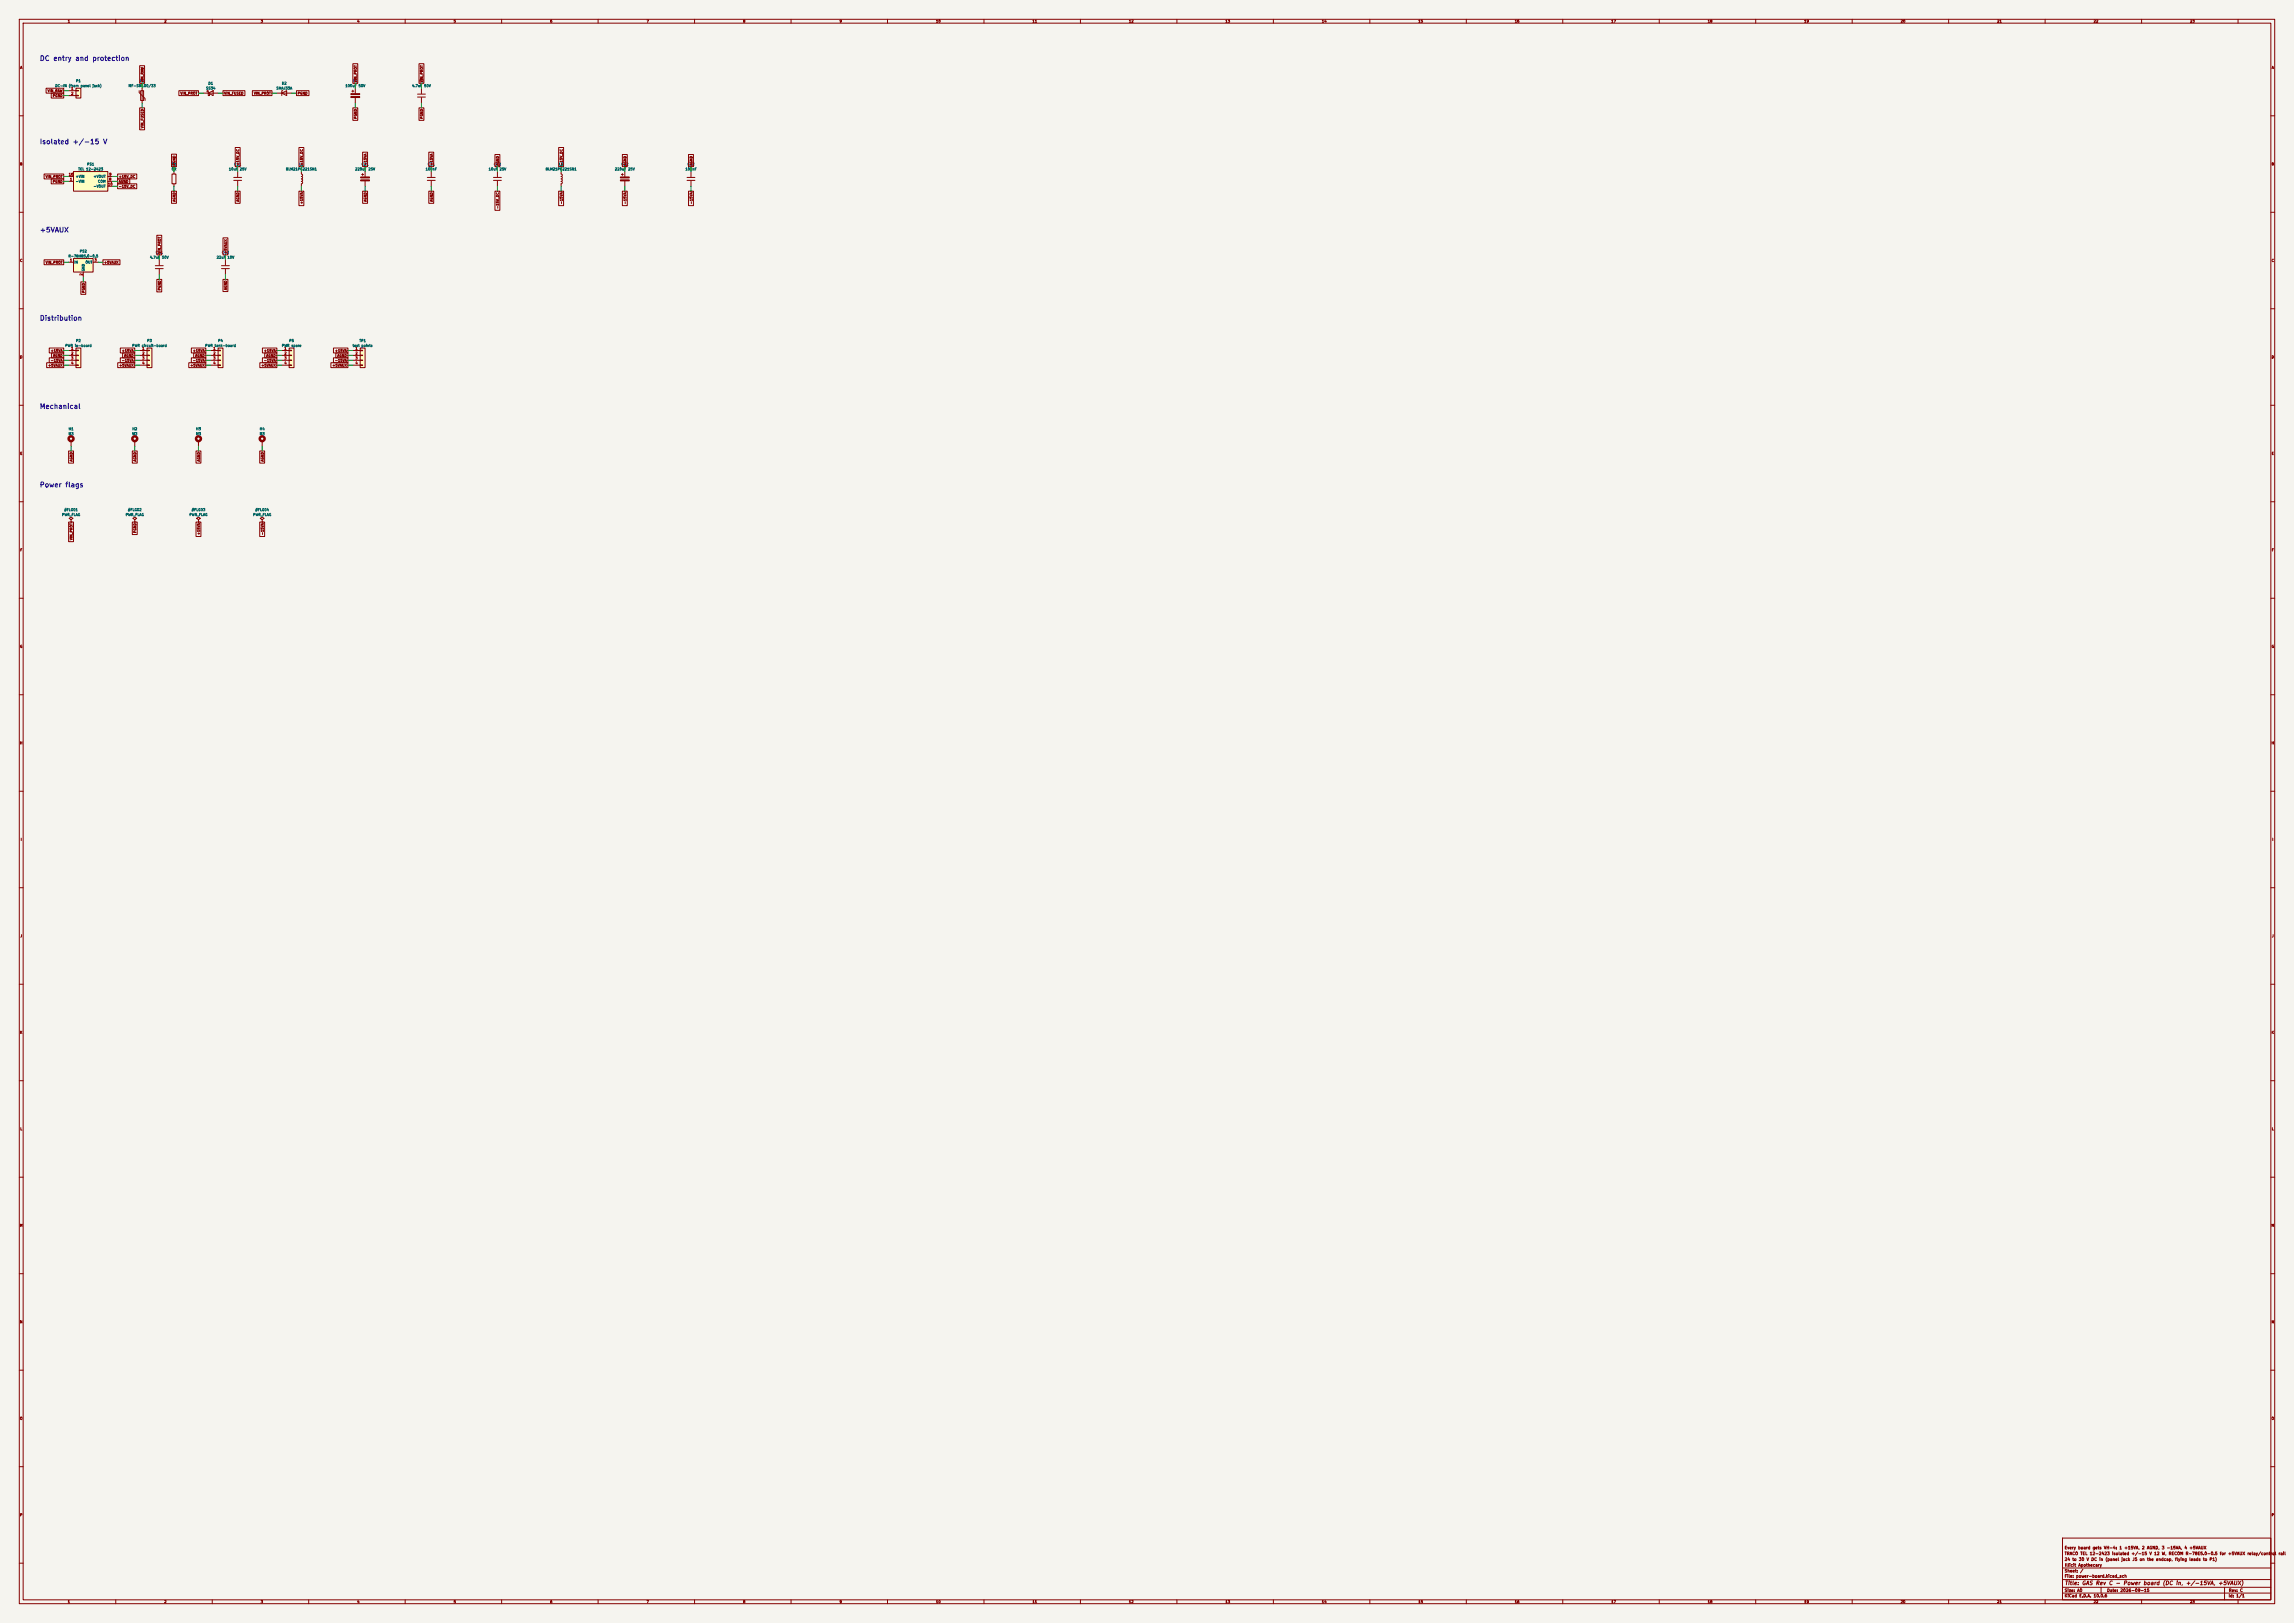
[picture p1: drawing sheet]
<svg xmlns="http://www.w3.org/2000/svg" width="1189mm" height="841mm" viewBox="0 0 1189 841" stroke-linecap="round" stroke-linejoin="round" font-family="sans-serif">
<defs><g id="words">
<g font-size="2.5" fill="#0000c2">
<text x="20" y="32">DC entry and protection</text>
<text x="20" y="75">Isolated +/-15 V</text>
<text x="20" y="121">+5VAUX</text>
<text x="20" y="167">Distribution</text>
<text x="20" y="212">Mechanical</text>
<text x="20" y="253">Power flags</text>
</g>
<text font-size="2" fill="#840000" x="1070" y="822">Title: GAS Rev C - Power board (DC in, +/-15VA, +5VAUX)</text>
<g font-size="1.5" fill="#840000">
<text x="1070" y="803">Every board gets VH-4: 1 +15VA, 2 AGND, 3 -15VA, 4 +5VAUX</text>
<text x="1070" y="809">24 to 30 V DC in (panel jack J5 on the endcap, flying leads to P1)</text>
<text x="1070" y="806">TRACO TEL 12-2423 isolated +/-15 V 12 W, RECOM R-78E5.0-0.5 for +5VAUX relay/control rail</text>
<text x="1070" y="815">Sheet: /</text>
<text x="1070" y="812">Illicit Apothecary</text>
<text x="1070" y="818">File: power-board.kicad_sch</text>
<text x="1070" y="825">Size: A0</text>
<text x="1092" y="825">Date: 2026-09-15</text>
<text x="1155" y="825">Rev: C</text>
<text x="1070" y="828">KiCad E.D.A. 10.0.6</text>
<text x="1155" y="828">Id: 1/1</text>
</g>
<g font-size="1.3" fill="#840000">
<text x="35" y="12">1</text>
<text x="85" y="12">2</text>
<text x="135" y="12">3</text>
<text x="185" y="12">4</text>
<text x="235" y="12">5</text>
<text x="285" y="12">6</text>
<text x="335" y="12">7</text>
<text x="385" y="12">8</text>
<text x="435" y="12">9</text>
<text x="485" y="12">10</text>
<text x="535" y="12">11</text>
<text x="585" y="12">12</text>
<text x="635" y="12">13</text>
<text x="685" y="12">14</text>
<text x="735" y="12">15</text>
<text x="785" y="12">16</text>
<text x="835" y="12">17</text>
<text x="885" y="12">18</text>
<text x="935" y="12">19</text>
<text x="985" y="12">20</text>
<text x="1035" y="12">21</text>
<text x="1085" y="12">22</text>
<text x="1135" y="12">23</text>
<text x="10" y="36">A</text>
<text x="1177" y="36">A</text>
<text x="75" y="43" transform="rotate(-90 75 43)">VIN_RAW</text>
<text x="185" y="43" transform="rotate(-90 185 43)">VIN_PROT</text>
<text x="219" y="43" transform="rotate(-90 219 43)">VIN_PROT</text>
<text x="25" y="48">VIN_RAW</text>
<text x="27" y="51">PGND</text>
<text x="93" y="49">VIN_PROT</text>
<text x="116" y="49">VIN_FUSED</text>
<text x="131" y="49">VIN_PROT</text>
<text x="154" y="49">PGND</text>
<text x="185" y="62" transform="rotate(-90 185 62)">PGND</text>
<text x="219" y="62" transform="rotate(-90 219 62)">PGND</text>
<text x="75" y="67" transform="rotate(-90 75 67)">VIN_FUSED</text>
<text x="10" y="86">B</text>
<text x="91" y="86" transform="rotate(-90 91 86)">PGND</text>
<text x="124" y="86" transform="rotate(-90 124 86)">+15V_DC</text>
<text x="157" y="86" transform="rotate(-90 157 86)">+15V_DC</text>
<text x="190" y="86" transform="rotate(-90 190 86)">+15VA</text>
<text x="225" y="86" transform="rotate(-90 225 86)">+15VA</text>
<text x="259" y="86" transform="rotate(-90 259 86)">AGND</text>
<text x="292" y="86" transform="rotate(-90 292 86)">-15V_DC</text>
<text x="325" y="86" transform="rotate(-90 325 86)">AGND</text>
<text x="359" y="86" transform="rotate(-90 359 86)">AGND</text>
<text x="1177" y="86">B</text>
<text x="23" y="92">VIN_PROT</text>
<text x="27" y="95">PGND</text>
<text x="61" y="92">+15V_DC</text>
<text x="61" y="95">AGND</text>
<text x="61" y="98">-15V_DC</text>
<text x="91" y="105" transform="rotate(-90 91 105)">AGND</text>
<text x="124" y="105" transform="rotate(-90 124 105)">AGND</text>
<text x="157" y="106" transform="rotate(-90 157 106)">+15VA</text>
<text x="190" y="105" transform="rotate(-90 190 105)">AGND</text>
<text x="225" y="105" transform="rotate(-90 225 105)">AGND</text>
<text x="292" y="106" transform="rotate(-90 292 106)">-15VA</text>
<text x="325" y="106" transform="rotate(-90 325 106)">-15VA</text>
<text x="359" y="106" transform="rotate(-90 359 106)">-15VA</text>
<text x="259" y="108" transform="rotate(-90 259 108)">-15V_DC</text>
<text x="84" y="132" transform="rotate(-90 84 132)">VIN_PROT</text>
<text x="118" y="132" transform="rotate(-90 118 132)">+5VAUX</text>
<text x="10" y="136">C</text>
<text x="23" y="137">VIN_PROT</text>
<text x="54" y="137">+5VAUX</text>
<text x="1177" y="136">C</text>
<text x="44" y="152" transform="rotate(-90 44 152)">PGND</text>
<text x="84" y="151" transform="rotate(-90 84 151)">PGND</text>
<text x="118" y="150" transform="rotate(-90 118 150)">AGND</text>
<text x="10" y="186">D</text>
<text x="26" y="183">+15VA</text>
<text x="27" y="185">AGND</text>
<text x="63" y="183">+15VA</text>
<text x="64" y="185">AGND</text>
<text x="100" y="183">+15VA</text>
<text x="101" y="185">AGND</text>
<text x="137" y="183">+15VA</text>
<text x="138" y="185">AGND</text>
<text x="173" y="183">+15VA</text>
<text x="175" y="185">AGND</text>
<text x="1177" y="186">D</text>
<text x="25" y="190">+5VAUX</text>
<text x="26" y="188">-15VA</text>
<text x="62" y="190">+5VAUX</text>
<text x="63" y="188">-15VA</text>
<text x="98" y="190">+5VAUX</text>
<text x="100" y="188">-15VA</text>
<text x="135" y="190">+5VAUX</text>
<text x="137" y="188">-15VA</text>
<text x="172" y="190">+5VAUX</text>
<text x="173" y="188">-15VA</text>
<text x="10" y="236">E</text>
<text x="38" y="239" transform="rotate(-90 38 239)">AGND</text>
<text x="71" y="239" transform="rotate(-90 71 239)">AGND</text>
<text x="104" y="239" transform="rotate(-90 104 239)">AGND</text>
<text x="137" y="239" transform="rotate(-90 137 239)">AGND</text>
<text x="1177" y="236">E</text>
<text x="38" y="280" transform="rotate(-90 38 280)">VIN_PROT</text>
<text x="71" y="276" transform="rotate(-90 71 276)">PGND</text>
<text x="104" y="277" transform="rotate(-90 104 277)">+15VA</text>
<text x="137" y="277" transform="rotate(-90 137 277)">-15VA</text>
<text x="10" y="286">F</text>
<text x="1177" y="286">F</text>
<text x="10" y="336">G</text>
<text x="1177" y="336">G</text>
<text x="10" y="386">H</text>
<text x="1177" y="386">H</text>
<text x="11" y="436">I</text>
<text x="1178" y="436">I</text>
<text x="10" y="486">J</text>
<text x="1177" y="486">J</text>
<text x="10" y="536">K</text>
<text x="1177" y="536">K</text>
<text x="10" y="586">L</text>
<text x="1177" y="586">L</text>
<text x="10" y="636">M</text>
<text x="1177" y="636">M</text>
<text x="10" y="686">N</text>
<text x="1177" y="686">N</text>
<text x="10" y="736">O</text>
<text x="1177" y="736">O</text>
<text x="10" y="786">P</text>
<text x="1177" y="786">P</text>
<text x="35" y="831">1</text>
<text x="85" y="831">2</text>
<text x="135" y="831">3</text>
<text x="185" y="831">4</text>
<text x="235" y="831">5</text>
<text x="285" y="831">6</text>
<text x="335" y="831">7</text>
<text x="385" y="831">8</text>
<text x="435" y="831">9</text>
<text x="485" y="831">10</text>
<text x="535" y="831">11</text>
<text x="585" y="831">12</text>
<text x="635" y="831">13</text>
<text x="685" y="831">14</text>
<text x="735" y="831">15</text>
<text x="785" y="831">16</text>
<text x="835" y="831">17</text>
<text x="885" y="831">18</text>
<text x="935" y="831">19</text>
<text x="985" y="831">20</text>
<text x="1035" y="831">21</text>
<text x="1085" y="831">22</text>
<text x="1135" y="831">23</text>
</g>
<g font-size="1.3" fill="#006464">
<text x="28" y="45">DC-IN (from panel jack)</text>
<text x="39" y="43">P1</text>
<text x="66" y="45">MF-SM100/33</text>
<text x="72" y="43">F1</text>
<text x="107" y="47">SS34</text>
<text x="108" y="44">D1</text>
<text x="143" y="47">SMAJ33A</text>
<text x="146" y="44">D2</text>
<text x="179" y="45">100uF 50V</text>
<text x="183" y="43">C1</text>
<text x="213" y="45">4.7uF 50V</text>
<text x="217" y="43">C2</text>
<text x="40" y="89">TEL 12-2423</text>
<text x="45" y="86">PS1</text>
<text x="89" y="86">R1</text>
<text x="89" y="89">0R</text>
<text x="118" y="89">10uF</text>
<text x="121" y="86">C11</text>
<text x="124" y="89">25V</text>
<text x="148" y="89">BLM21PG221SN1</text>
<text x="155" y="86">L1</text>
<text x="184" y="89">220uF 25V</text>
<text x="187" y="86">C21</text>
<text x="220" y="89">100nF</text>
<text x="222" y="86">C31</text>
<text x="253" y="89">10uF</text>
<text x="256" y="86">C12</text>
<text x="259" y="89">25V</text>
<text x="283" y="89">BLM21PG221SN1</text>
<text x="290" y="86">L2</text>
<text x="319" y="89">220uF 25V</text>
<text x="322" y="86">C22</text>
<text x="355" y="89">100nF</text>
<text x="356" y="86">C32</text>
<text x="39" y="95">-VIN</text>
<text x="39" y="92">+VIN</text>
<text x="48" y="92">+VOUT</text>
<text x="51" y="95">COM</text>
<text x="48" y="97">-VOUT</text>
<text x="41" y="131">PS2</text>
<text x="81" y="132">C41</text>
<text x="115" y="132">C42</text>
<text x="35" y="134">R-78HB5.0-0.5</text>
<text x="38" y="137">IN</text>
<text x="44" y="137">OUT</text>
<text x="78" y="134">4.7uF 50V</text>
<text x="112" y="134">22uF</text>
<text x="118" y="134">10V</text>
<text x="44" y="141" transform="rotate(-90 44 141)">GND</text>
<text x="39" y="177">P2</text>
<text x="76" y="177">P3</text>
<text x="113" y="177">P4</text>
<text x="150" y="177">P5</text>
<text x="186" y="177">TP1</text>
<text x="34" y="180">PWR io-board</text>
<text x="68" y="180">PWR circuit-board</text>
<text x="106" y="180">PWR tank-board</text>
<text x="146" y="180">PWR spare</text>
<text x="183" y="180">test points</text>
<text x="35" y="226">M3</text>
<text x="35" y="223">H1</text>
<text x="68" y="226">M3</text>
<text x="68" y="223">H2</text>
<text x="101" y="226">M3</text>
<text x="101" y="223">H3</text>
<text x="134" y="226">M3</text>
<text x="134" y="223">H4</text>
<text x="32" y="268">PWR_FLAG</text>
<text x="33" y="265">#FLG01</text>
<text x="65" y="268">PWR_FLAG</text>
<text x="66" y="265">#FLG02</text>
<text x="98" y="268">PWR_FLAG</text>
<text x="99" y="265">#FLG03</text>
<text x="131" y="268">PWR_FLAG</text>
<text x="132" y="265">#FLG04</text>
</g>
<g font-size="1.3" fill="#a90000">
<text x="37" y="47">1</text>
<text x="37" y="49">2</text>
<text x="35" y="91">16</text>
<text x="36" y="94">1</text>
<text x="56" y="94">8</text>
<text x="56" y="91">9</text>
<text x="56" y="96">10</text>
<text x="36" y="136">1</text>
<text x="49" y="136">3</text>
<text x="43" y="143" transform="rotate(-90 43 143)">2</text>
<text x="37" y="181">1</text>
<text x="37" y="184">2</text>
<text x="74" y="181">1</text>
<text x="74" y="184">2</text>
<text x="110" y="181">1</text>
<text x="110" y="184">2</text>
<text x="147" y="181">1</text>
<text x="147" y="184">2</text>
<text x="184" y="181">1</text>
<text x="184" y="184">2</text>
<text x="37" y="187">3</text>
<text x="37" y="189">4</text>
<text x="74" y="187">3</text>
<text x="74" y="189">4</text>
<text x="110" y="187">3</text>
<text x="110" y="189">4</text>
<text x="147" y="187">3</text>
<text x="147" y="189">4</text>
<text x="184" y="187">3</text>
<text x="184" y="189">4</text>
</g>
</g></defs>
<path d="M0 0h1189v841h-1189z" fill="#f5f4ef" stroke="#f5f4ef" stroke-width=".52"/>
<g fill="none" stroke="#840000" stroke-width=".52">
<path d="M10 10h1169v821h-1169zM12 12h1165v817h-1165zM60 10v2M110 10v2M160 10v2M210 10v2M260 10v2M310 10v2M360 10v2M410 10v2M460 10v2M510 10v2"/>
<path d="M560 10v2M610 10v2M660 10v2M710 10v2M760 10v2M810 10v2M860 10v2M910 10v2M960 10v2M1010 10v2M1060 10v2M1110 10v2"/>
<path d="M1160 10v2M72 47v1l3 3v1M73 47h1v5h-1zM74 46v7M144 48h7M146 48l3-1v3zM147 47h-1v3M10 60h2M1177 60h2M10 110h2M1177 110h2M10 160h2"/>
<path d="M1177 160h2M10 210h2M1177 210h2M136 229v2M10 260h2M1177 260h2M10 310h2M1177 310h2M10 360h2M1177 360h2M10 410h2M1177 410h2"/>
<path d="M10 460h2M1177 460h2M10 510h2M1177 510h2M10 560h2M1177 560h2M10 610h2M1177 610h2M10 660h2M1177 660h2M10 710h2M1177 710h2"/>
<path d="M10 760h2M1177 760h2M1069 797h108v32h-108zM10 810h2M1069 818h108M1069 812h108M1177 810h2M60 829v2M110 829v2M160 829v2M210 829v2M260 829v2"/>
<path d="M310 829v2M360 829v2M410 829v2M460 829v2M510 829v2M560 829v2M610 829v2M660 829v2M710 829v2M760 829v2M810 829v2M860 829v2"/>
<path d="M910 829v2M960 829v2M1010 829v2M1060 829v2M1069 825h108M1069 822h108M1089 822v3M1110 829v2M1153 822v7M1160 829v2"/>
</g>
<circle cx="136" cy="227" r="1.3" fill="none" stroke="#840000" stroke-width="1.3"/>
<path d="M38 89h18v10h-18z" fill="#ffffc2"/>
<g fill="none" stroke="#840000" stroke-width=".52">
<path d="M105 48h8M107 48v-1h1v3h1v-1M108 48l2-1v3zM182 49h4h-4zM182 47h1M183 47v1M184 46v3M184 51v2M216 49h4M216 50h4M218 46v3M218 51v2"/>
<path d="M36 94h2M36 91h2M38 89h18v10h-18zM56 94h2M56 91h2M56 97h2M291 89v2v1v1M291 93v1v1v2M70 229v2"/>
</g>
<circle cx="70" cy="227" r="1.3" fill="none" stroke="#840000" stroke-width="1.3"/>
<path d="M182 50h4v1h-4z" fill="#840000" stroke="#840000" stroke-width=".52"/>
<path d="M38 134h10v7h-10z" fill="#ffffc2"/>
<path d="M36 136h2M38 134h10v7h-10zM48 136h3M43 141v3" fill="none" stroke="#840000" stroke-width=".52"/>
<path d="M76 180h3v10h-3z" fill="#ffffc2"/>
<path d="M72 182h4M72 184h4M72 187h4M72 189h4M76 180h3v10h-3zM76 181l1 1zM76 184h1zM76 187h1zM76 189h1z" fill="none" stroke="#840000" stroke-width=".52"/>
<path d="M150 180h2v10h-2z" fill="#ffffc2"/>
<path d="M146 182h4M146 184h4M146 187h4M146 189h4M150 180h2v10h-2zM150 181l1 1zM150 184h1zM150 187h1zM150 189h1zM37 229v2" fill="none" stroke="#840000" stroke-width=".52"/>
<circle cx="37" cy="227" r="1.3" fill="none" stroke="#840000" stroke-width="1.3"/>
<path d="M39 180h3v10h-3z" fill="#ffffc2"/>
<g fill="none" stroke="#840000" stroke-width=".52">
<path d="M89 90h2v5h-2zM90 89v1M90 95v2M156 89v1l1 1h-1l1 1-1 1h1l-1 1 1 1h-1v2M36 182h3M36 184h3M36 187h3M36 189h3M39 180h3v10h-3zM39 181l2 1zM39 184h2zM39 187h2z"/>
<path d="M39 189h2z"/>
</g>
<path d="M113 180h3v10h-3z" fill="#ffffc2"/>
<g fill="none" stroke="#840000" stroke-width=".52">
<path d="M121 92h4M121 93h4M123 89v3M123 94v3M187 92h5h-5zM187 90h1M188 90v1M189 89v3M189 94v3M256 92h4M256 93h4M258 89v3"/>
<path d="M258 94v3M109 182h4M109 184h4M109 187h4M109 189h4M113 180h3v10h-3zM113 181l1 1zM113 184h1zM113 187h1zM113 189h1zM103 229v2M37 269h1l-1-1-1 1h1v2"/>
<path d="M37 271h.1"/>
</g>
<circle cx="103" cy="227" r="1.3" fill="none" stroke="#840000" stroke-width="1.3"/>
<path d="M187 93h5v1h-5z" fill="#840000" stroke="#840000" stroke-width=".52"/>
<path d="M39 46h3v5h-3z" fill="#ffffc2"/>
<path d="M36 47h3M36 50h3M39 46h3v5h-3zM39 47h2zM39 49l2 1zM70 269h1l-1-1-1 1h1v2M70 271h.1" fill="none" stroke="#840000" stroke-width=".52"/>
<path d="M187 180h2v10h-2z" fill="#ffffc2"/>
<g fill="none" stroke="#840000" stroke-width=".52">
<path d="M72 34h3v9h-3zM183 33h2v10h-2zM217 33h3v10h-3zM24 46h9v2h-9zM27 48h6v3h-6zM72 56h3v11h-3zM93 47h10v3h-10zM116 47h11v3h-11zM131 47h10v3h-10zM154 47h6v3h-6zM183 56h2v6h-2zM217 56h3v6h-3z"/>
<path d="M89 80h2v6h-2zM122 76h2v10h-2zM155 76h2v10h-2zM188 79h3v7h-3zM222 79h3v7h-3zM290 76h2v10h-2zM23 90h10v3h-10zM27 93h6v2h-6zM61 95h10v3h-10zM61 90h10v3h-10zM61 93h6v2h-6zM89 99h2v6h-2z"/>
<path d="M122 99h2v6h-2zM155 99h2v8h-2zM188 99h3v6h-3zM221 92h5M221 93h5M222 99h3v6h-3zM224 89v3M224 94v3M257 99h2v10h-2zM257 80h2v6h-2zM290 99h2v8h-2zM322 92h4h-4z"/>
<path d="M322 90h1M323 99h2v8h-2zM323 80h2v6h-2zM323 90v1M324 89v3M324 94v3M356 92h4M356 93h4M357 80h2v6h-2zM357 99h2v8h-2zM358 89v3M358 94v3"/>
<path d="M23 135h10v2h-10zM53 135h9v2h-9zM81 138h4M81 139h4M81 122h3v10h-3zM83 135v2M83 139v3M115 138h4M115 139h4M116 123h2v9h-2zM117 135v2M117 139v3"/>
<path d="M42 146h2v7h-2zM81 145h3v6h-3zM116 145h2v6h-2zM24 188h9v3h-9zM26 185h7v3h-7zM26 180h7v3h-7zM27 183h6v2h-6zM61 188h9v3h-9zM62 185h8v3h-8zM62 180h8v3h-8zM64 183h6v2h-6zM98 188h9v3h-9z"/>
<path d="M99 180h8v3h-8zM99 185h8v3h-8zM100 183h7v2h-7zM135 188h9v3h-9zM136 180h8v3h-8zM136 185h8v3h-8zM137 183h7v2h-7zM172 188h8v3h-8zM173 180h7v3h-7zM173 185h7v3h-7zM174 183h6v2h-6zM183 182h4"/>
<path d="M183 184h4M183 187h4M183 189h4M187 180h2v10h-2zM187 181l1 1zM187 184h1zM187 187h1zM187 189h1zM36 234h2v6h-2zM69 234h2v6h-2zM102 234h2v6h-2zM135 234h2v6h-2z"/>
<path d="M36 271h2v10h-2zM69 271h2v6h-2zM102 271h2v7h-2zM103 269h1l-1-1-1 1h1v2M103 271h.1M135 271h2v7h-2zM136 269h1l-1-1-1 1h1v2M136 271h.1"/>
</g>
<path d="M322 93h4v1h-4z" fill="#840000" stroke="#840000" stroke-width=".52"/>
<g fill="none" stroke="#009600" stroke-width=".52">
<path d="M33 47h3M33 50h3M74 43v3M74 53v3M103 48h2M113 48h3M141 48h3M151 48h3M184 43v3M184 53v3M218 43v3M218 53v3"/>
<path d="M33 91h3M33 94h3M58 91h3M58 94h3M58 97h3M90 86v3M90 97v2M123 86v3M123 97v2M156 86v3M156 97v2M189 86v3"/>
<path d="M189 97v2M224 86v3M224 97v2M258 86v3M258 97v2M291 86v3M291 97v2M324 86v3M324 97v2M358 86v3M358 97v2M33 136h3"/>
<path d="M51 136h2M83 132v3M117 132v3M43 144v2M83 142v3M117 142v3M33 189h3M33 187h3M33 182h3M33 184h3M70 189h2M70 187h2"/>
<path d="M70 182h2M70 184h2M107 189h2M107 187h2M107 182h2M107 184h2M144 189h2M144 187h2M144 182h2M144 184h2M180 189h3M180 187h3"/>
<path d="M180 182h3M180 184h3M37 231v3M70 231v3M103 231v3M136 231v3"/>
</g>
<use href="#words"/>
</svg>
